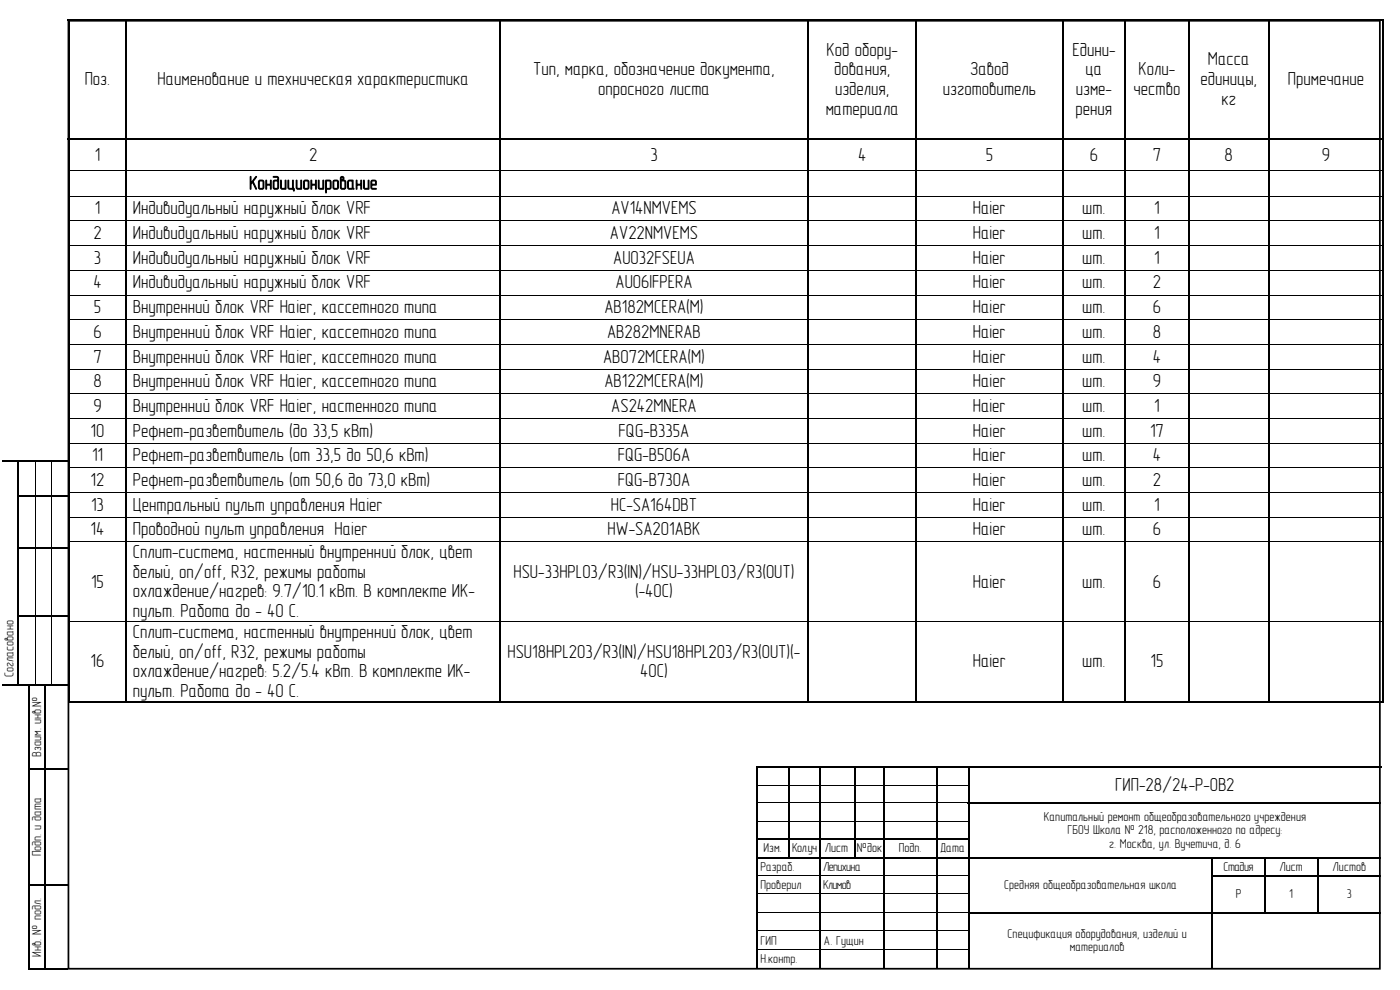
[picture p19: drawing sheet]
<svg xmlns="http://www.w3.org/2000/svg" width="420mm" height="297mm" viewBox="0 0 420 297" stroke-linecap="round" stroke-linejoin="round" font-family="sans-serif">
<defs><g id="words">
<g font-size="5.7">
<text x="248.1" y="16.7">Код обору-</text>
<text x="321.8" y="16.7">Едини-</text>
<text x="160" y="22.6">Тип, марка, обозначение документа,</text>
<text x="250.4" y="22.6">дования,</text>
<text x="291.2" y="22.6">Завод</text>
<text x="325.8" y="22.6">ца</text>
<text x="341.7" y="22.6">Коли-</text>
<text x="362.5" y="19.6">Масса</text>
<text x="25.4" y="25.6">Поз.</text>
<text x="47.3" y="25.6">Наименование и техническая характеристика</text>
<text x="179.5" y="28.5">опросного листа</text>
<text x="250.6" y="28.5">изделия,</text>
<text x="283" y="28.5">изготовитель</text>
<text x="322.9" y="28.5">изме-</text>
<text x="340.2" y="28.5">чество</text>
<text x="360.3" y="25.6">единицы,</text>
<text x="386.5" y="25.6">Примечание</text>
<text x="247.8" y="34.4">материала</text>
<text x="322.8" y="34.5">рения</text>
<text x="366.6" y="31.5">кг</text>
<text x="28.4" y="48.2">1</text>
<text x="92.8" y="48.2">2</text>
<text x="195.2" y="48.2">3</text>
<text x="257.5" y="48.2">4</text>
<text x="295.9" y="48.2">5</text>
<text x="327" y="48.2">6</text>
<text x="346" y="48.2">7</text>
<text x="367.5" y="48.2">8</text>
<text x="396.7" y="48.2">9</text>
<text x="74.8" y="56.8">Кондиционирование</text>
<text x="28.4" y="64.3">1</text>
<text x="39.8" y="64.3">Индивидуальный наружный блок VRF</text>
<text x="183.5" y="64.3">AV14NMVEMS</text>
<text x="292" y="64.3">Haier</text>
<text x="324.8" y="64.3">шт.</text>
<text x="346.4" y="64.3">1</text>
<text x="28" y="71.7">2</text>
<text x="39.8" y="71.7">Индивидуальный наружный блок VRF</text>
<text x="183.1" y="71.7">AV22NMVEMS</text>
<text x="292" y="71.7">Haier</text>
<text x="324.8" y="71.7">шт.</text>
<text x="346.4" y="71.7">1</text>
<text x="28.2" y="79.1">3</text>
<text x="39.8" y="79.1">Индивидуальный наружный блок VRF</text>
<text x="184" y="79.1">AU032FSEUA</text>
<text x="292" y="79.1">Haier</text>
<text x="324.8" y="79.1">шт.</text>
<text x="346.4" y="79.1">1</text>
<text x="28" y="86.6">4</text>
<text x="39.8" y="86.6">Индивидуальный наружный блок VRF</text>
<text x="184.7" y="86.6">AU06IFPERA</text>
<text x="292" y="86.6">Haier</text>
<text x="324.8" y="86.6">шт.</text>
<text x="346" y="86.6">2</text>
<text x="28.2" y="94">5</text>
<text x="39.8" y="94">Внутренний блок VRF Haier, кассетного типа</text>
<text x="181.4" y="94">AB182MCERA(M)</text>
<text x="292" y="94">Haier</text>
<text x="324.8" y="94">шт.</text>
<text x="346" y="94">6</text>
<text x="28" y="101.4">6</text>
<text x="39.8" y="101.4">Внутренний блок VRF Haier, кассетного типа</text>
<text x="182.2" y="101.4">AB282MNERAB</text>
<text x="292" y="101.4">Haier</text>
<text x="324.8" y="101.4">шт.</text>
<text x="346" y="101.4">8</text>
<text x="28" y="108.8">7</text>
<text x="39.8" y="108.8">Внутренний блок VRF Haier, кассетного типа</text>
<text x="181" y="108.8">AB072MCERA(M)</text>
<text x="292" y="108.8">Haier</text>
<text x="324.8" y="108.8">шт.</text>
<text x="346" y="108.8">4</text>
<text x="28" y="116.2">8</text>
<text x="39.8" y="116.2">Внутренний блок VRF Haier, кассетного типа</text>
<text x="181.4" y="116.2">AB122MCERA(M)</text>
<text x="292" y="116.2">Haier</text>
<text x="324.8" y="116.2">шт.</text>
<text x="346" y="116.2">9</text>
<text x="28" y="123.6">9</text>
<text x="39.8" y="123.6">Внутренний блок VRF Haier, настенного типа</text>
<text x="183.5" y="123.6">AS242MNERA</text>
<text x="292" y="123.6">Haier</text>
<text x="324.8" y="123.6">шт.</text>
<text x="346.4" y="123.6">1</text>
<text x="27.2" y="131">10</text>
<text x="39.8" y="131">Рефнет-разветвитель (до 33,5 кВт)</text>
<text x="185.6" y="131">FQG-B335A</text>
<text x="292" y="131">Haier</text>
<text x="324.8" y="131">шт.</text>
<text x="345.1" y="131">17</text>
<text x="27.6" y="138.4">11</text>
<text x="39.8" y="138.4">Рефнет-разветвитель (от 33,5 до 50,6 кВт)</text>
<text x="185.4" y="138.4">FQG-B506A</text>
<text x="292" y="138.4">Haier</text>
<text x="324.8" y="138.4">шт.</text>
<text x="346" y="138.4">4</text>
<text x="27.2" y="145.8">12</text>
<text x="39.8" y="145.8">Рефнет-разветвитель (от 50,6 до 73,0 кВт)</text>
<text x="185.4" y="145.8">FQG-B730A</text>
<text x="292" y="145.8">Haier</text>
<text x="324.8" y="145.8">шт.</text>
<text x="346" y="145.8">2</text>
<text x="27.3" y="153.2">13</text>
<text x="39.8" y="153.2">Центральный пульт управления Haier</text>
<text x="183.3" y="153.2">HC-SA164DBT</text>
<text x="292" y="153.2">Haier</text>
<text x="324.8" y="153.2">шт.</text>
<text x="346.4" y="153.2">1</text>
<text x="27.2" y="160.6">14</text>
<text x="39.8" y="160.6">Проводной пульт управления Haier</text>
<text x="182.4" y="160.6">HW-SA201ABK</text>
<text x="292" y="160.6">Haier</text>
<text x="324.8" y="160.6">шт.</text>
<text x="346" y="160.6">6</text>
<text x="39.8" y="167.4">Сплит-система, настенный внутренний блок, цвет</text>
<text x="39.8" y="173.4">белый, on/off, R32, режимы работы</text>
<text x="154.1" y="173.4">HSU-33HPL03/R3(IN)/HSU-33HPL03/R3(OUT)</text>
<text x="27.3" y="176.3">15</text>
<text x="39.8" y="179.3">охлаждение/нагрев: 9.7/10.1 кВт. В комплекте ИК-</text>
<text x="190.6" y="179.3">(-40С)</text>
<text x="292" y="176.3">Haier</text>
<text x="324.8" y="176.3">шт.</text>
<text x="346" y="176.3">6</text>
<text x="39.8" y="185.2">пульт. Работа до - 40 С.</text>
<text x="39.8" y="191.4">Сплит-система, настенный внутренний блок, цвет</text>
<text x="39.8" y="197.3">белый, on/off, R32, режимы работы</text>
<text x="152.3" y="197.3">HSU18HPL203/R3(IN)/HSU18HPL203/R3(OUT)(-</text>
<text x="27.2" y="200.3">16</text>
<text x="39.8" y="203.2">охлаждение/нагрев: 5.2/5.4 кВт. В комплекте ИК-</text>
<text x="192.1" y="203.2">40С)</text>
<text x="292" y="200.3">Haier</text>
<text x="324.8" y="200.3">шт.</text>
<text x="345.3" y="200.3">15</text>
<text x="39.8" y="209.1">пульт. Работа до - 40 С.</text>
<text x="334.7" y="237.3">ГИП-28/24-Р-ОВ2</text>
</g>
<g font-size="3.9">
<text x="4.1" y="203.2" transform="rotate(-90 4.1 203.2)">Согласовано</text>
<text x="12.4" y="227.1" transform="rotate(-90 12.4 227.1)">Взаим. инв.№</text>
<text x="313.3" y="246.2">Капитальный ремонт общеобразовательного учреждения</text>
<text x="320.4" y="250.3">ГБОУ Школа № 218, расположенного по адресу:</text>
<text x="12.4" y="256.9" transform="rotate(-90 12.4 256.9)">Подп. и дата</text>
<text x="229.2" y="255.7">Изм.</text>
<text x="237.8" y="255.7">Кол.уч</text>
<text x="247.5" y="255.7">Лист</text>
<text x="257.2" y="255.7">№док</text>
<text x="269.7" y="255.7">Подп.</text>
<text x="282.1" y="255.7">Дата</text>
<text x="332.9" y="254.4">г. Москва, ул. Вучетича, д. 6</text>
<text x="228.2" y="261.2">Разраб.</text>
<text x="247.1" y="261.2">Лепихина</text>
<text x="367.2" y="261.2">Стадия</text>
<text x="384" y="261.2">Лист</text>
<text x="399.9" y="261.2">Листов</text>
<text x="228.2" y="266.8">Проверил</text>
<text x="247.1" y="266.8">Климов</text>
<text x="301.4" y="266.8">Средняя общеобразовательная школа</text>
<text x="370.8" y="269.5">Р</text>
<text x="386.9" y="269.5">1</text>
<text x="404.2" y="269.5">3</text>
<text x="302.4" y="281.3">Спецификация оборудования, изделий и</text>
<text x="12.4" y="287" transform="rotate(-90 12.4 287)">Инв. № подл.</text>
<text x="228.2" y="283.4">ГИП</text>
<text x="247.3" y="283.4">А. Гущин</text>
<text x="321.1" y="285.4">материалов</text>
<text x="228.2" y="288.9">Н.контр.</text>
</g>
</g></defs>
<path d="M20.5 6.2h393.6v284.5h-393.6z" fill="none" stroke="#000" stroke-width=".53"/>
<g fill="#000">
<path d="M20.3 5.8h.6v.6h-.6zM20.3 5.8h222.5v.6h-222.5zM20.3 6.4h.6v34.9h-.6zM37.6 6.4h.6v34.9h-.6zM149.8 6.4h.5v34.9h-.5zM242.3 6.4h.5v34.9h-.5zM242.8 5.8h32v.6h-32zM274.8 5.8h140.5v.6h-140.5zM274.8 6.4h.5v34.9h-.5zM318.6 6.4h.6v34.9h-.6zM337.4 6.4h.6v34.9h-.6zM356.5 6.4h.5v34.9h-.5z"/>
<path d="M380.6 6.4h.5v34.9h-.5zM414.8 5.8h.5v.6h-.5zM414.8 6.4h.5v34.9h-.5zM20.3 41.3h222.5v.5h-222.5zM20.3 41.8h.6v9.3h-.6zM20.3 51.1h.6v.3h-.6zM20.3 51.4h.6v7.4h-.6zM20.3 58.8h.6v.2h-.6zM20.3 59h.6v7.2h-.6zM37.6 41.8h.6v9.3h-.6zM37.6 51.1h.6v.3h-.6zM37.6 51.4h.6v7.4h-.6z"/>
<path d="M37.6 58.8h.6v.2h-.6zM37.6 59h.6v7.2h-.6zM149.8 41.8h.5v9.3h-.5zM149.8 51.1h.5v.3h-.5zM149.8 51.4h.5v7.4h-.5zM149.8 58.8h.5v.2h-.5zM149.8 59h.5v7.2h-.5zM242.3 41.8h.5v9.3h-.5zM242.3 51.1h.5v.3h-.5zM242.3 51.4h.5v7.4h-.5zM242.3 58.8h.5v.2h-.5zM242.3 59h.5v7.2h-.5z"/>
<path d="M242.8 41.3h32v.5h-32zM274.8 41.3h140.5v.5h-140.5zM274.8 41.8h.5v9.3h-.5zM274.8 51.1h.5v.3h-.5zM274.8 51.4h.5v7.4h-.5zM274.8 58.8h.5v.2h-.5zM274.8 59h.5v7.2h-.5zM318.6 41.8h.6v9.3h-.6zM318.6 51.1h.6v.3h-.6zM318.6 51.4h.6v7.4h-.6zM318.6 58.8h.6v.2h-.6zM318.6 59h.6v7.2h-.6z"/>
<path d="M337.4 41.8h.6v9.3h-.6zM337.4 51.1h.6v.3h-.6zM337.4 51.4h.6v7.4h-.6zM337.4 58.8h.6v.2h-.6zM337.4 59h.6v7.2h-.6zM356.5 41.8h.5v9.3h-.5zM356.5 51.1h.5v.3h-.5zM356.5 51.4h.5v7.4h-.5zM356.5 58.8h.5v.2h-.5zM356.5 59h.5v7.2h-.5zM380.6 41.8h.5v9.3h-.5zM380.6 51.1h.5v.3h-.5z"/>
<path d="M380.6 51.4h.5v7.4h-.5zM380.6 58.8h.5v.2h-.5zM380.6 59h.5v7.2h-.5zM414.8 41.8h.5v9.3h-.5zM414.8 51.1h.5v.3h-.5zM414.8 51.4h.5v7.4h-.5zM414.8 58.8h.5v.2h-.5zM414.8 59h.5v7.2h-.5zM20.3 66.2h.6v.2h-.6zM20.3 66.4h.6v7.2h-.6zM20.3 73.6h.6v.3h-.6zM20.3 73.9h.6v7.1h-.6z"/>
<path d="M37.6 66.2h.6v.2h-.6zM37.6 66.4h.6v7.2h-.6zM37.6 73.6h.6v.3h-.6zM37.6 73.9h.6v7.1h-.6zM149.8 66.2h.5v.2h-.5zM149.8 66.4h.5v7.2h-.5zM149.8 73.6h.5v.3h-.5zM149.8 73.9h.5v7.1h-.5zM242.3 66.2h.5v.2h-.5zM242.3 66.4h.5v7.2h-.5zM242.3 73.6h.5v.3h-.5zM242.3 73.9h.5v7.1h-.5z"/>
<path d="M274.8 66.2h.5v.2h-.5zM274.8 66.4h.5v7.2h-.5zM274.8 73.6h.5v.3h-.5zM274.8 73.9h.5v7.1h-.5zM318.6 66.2h.6v.2h-.6zM318.6 66.4h.6v7.2h-.6zM318.6 73.6h.6v.3h-.6zM318.6 73.9h.6v7.1h-.6zM337.4 66.2h.6v.2h-.6zM337.4 66.4h.6v7.2h-.6zM337.4 73.6h.6v.3h-.6zM337.4 73.9h.6v7.1h-.6z"/>
<path d="M356.5 66.2h.5v.2h-.5zM356.5 66.4h.5v7.2h-.5zM356.5 73.6h.5v.3h-.5zM356.5 73.9h.5v7.1h-.5zM380.6 66.2h.5v.2h-.5zM380.6 66.4h.5v7.2h-.5zM380.6 73.6h.5v.3h-.5zM380.6 73.9h.5v7.1h-.5zM414.8 66.2h.5v.2h-.5zM414.8 66.4h.5v7.2h-.5zM414.8 73.6h.5v.3h-.5zM414.8 73.9h.5v7.1h-.5z"/>
<path d="M20.3 81h.6v.3h-.6zM20.3 81.3h.6v7.1h-.6zM20.3 88.4h.6v.3h-.6zM20.3 88.7h.6v7.1h-.6zM20.3 95.8h.6v.3h-.6zM20.3 96.1h.6v7.1h-.6zM37.6 81h.6v.3h-.6zM37.6 81.3h.6v7.1h-.6zM37.6 88.4h.6v.3h-.6zM37.6 88.7h.6v7.1h-.6zM37.6 95.8h.6v.3h-.6zM37.6 96.1h.6v7.1h-.6z"/>
<path d="M149.8 81h.5v.3h-.5zM149.8 81.3h.5v7.1h-.5zM149.8 88.4h.5v.3h-.5zM149.8 88.7h.5v7.1h-.5zM149.8 95.8h.5v.3h-.5zM149.8 96.1h.5v7.1h-.5zM242.3 81h.5v.3h-.5zM242.3 81.3h.5v7.1h-.5zM242.3 88.4h.5v.3h-.5zM242.3 88.7h.5v7.1h-.5zM242.3 95.8h.5v.3h-.5zM242.3 96.1h.5v7.1h-.5z"/>
<path d="M274.8 81h.5v.3h-.5zM274.8 81.3h.5v7.1h-.5zM274.8 88.4h.5v.3h-.5zM274.8 88.7h.5v7.1h-.5zM274.8 95.8h.5v.3h-.5zM274.8 96.1h.5v7.1h-.5zM318.6 81h.6v.3h-.6zM318.6 81.3h.6v7.1h-.6zM318.6 88.4h.6v.3h-.6zM318.6 88.7h.6v7.1h-.6zM318.6 95.8h.6v.3h-.6zM318.6 96.1h.6v7.1h-.6z"/>
<path d="M337.4 81h.6v.3h-.6zM337.4 81.3h.6v7.1h-.6zM337.4 88.4h.6v.3h-.6zM337.4 88.7h.6v7.1h-.6zM337.4 95.8h.6v.3h-.6zM337.4 96.1h.6v7.1h-.6zM356.5 81h.5v.3h-.5zM356.5 81.3h.5v7.1h-.5zM356.5 88.4h.5v.3h-.5zM356.5 88.7h.5v7.1h-.5zM356.5 95.8h.5v.3h-.5zM356.5 96.1h.5v7.1h-.5z"/>
<path d="M380.6 81h.5v.3h-.5zM380.6 81.3h.5v7.1h-.5zM380.6 88.4h.5v.3h-.5zM380.6 88.7h.5v7.1h-.5zM380.6 95.8h.5v.3h-.5zM380.6 96.1h.5v7.1h-.5zM414.8 81h.5v.3h-.5zM414.8 81.3h.5v7.1h-.5zM414.8 88.4h.5v.3h-.5zM414.8 88.7h.5v7.1h-.5zM414.8 95.8h.5v.3h-.5zM414.8 96.1h.5v7.1h-.5z"/>
<path d="M20.3 103.2h.6v.3h-.6zM20.3 103.5h.6v7.1h-.6zM20.3 110.6h.6v.3h-.6zM20.3 110.9h.6v7.1h-.6zM20.3 118h.6v.3h-.6zM20.3 118.3h.6v7.1h-.6zM37.6 103.2h.6v.3h-.6zM37.6 103.5h.6v7.1h-.6zM37.6 110.6h.6v.3h-.6zM37.6 110.9h.6v7.1h-.6zM37.6 118h.6v.3h-.6zM37.6 118.3h.6v7.1h-.6z"/>
<path d="M149.8 103.2h.5v.3h-.5zM149.8 103.5h.5v7.1h-.5zM149.8 110.6h.5v.3h-.5zM149.8 110.9h.5v7.1h-.5zM149.8 118h.5v.3h-.5zM149.8 118.3h.5v7.1h-.5zM242.3 103.2h.5v.3h-.5zM242.3 103.5h.5v7.1h-.5zM242.3 110.6h.5v.3h-.5zM242.3 110.9h.5v7.1h-.5zM242.3 118h.5v.3h-.5zM242.3 118.3h.5v7.1h-.5z"/>
<path d="M274.8 103.2h.5v.3h-.5zM274.8 103.5h.5v7.1h-.5zM274.8 110.6h.5v.3h-.5zM274.8 110.9h.5v7.1h-.5zM274.8 118h.5v.3h-.5zM274.8 118.3h.5v7.1h-.5zM318.6 103.2h.6v.3h-.6zM318.6 103.5h.6v7.1h-.6zM318.6 110.6h.6v.3h-.6zM318.6 110.9h.6v7.1h-.6zM318.6 118h.6v.3h-.6zM318.6 118.3h.6v7.1h-.6z"/>
<path d="M337.4 103.2h.6v.3h-.6zM337.4 103.5h.6v7.1h-.6zM337.4 110.6h.6v.3h-.6zM337.4 110.9h.6v7.1h-.6zM337.4 118h.6v.3h-.6zM337.4 118.3h.6v7.1h-.6zM356.5 103.2h.5v.3h-.5zM356.5 103.5h.5v7.1h-.5zM356.5 110.6h.5v.3h-.5zM356.5 110.9h.5v7.1h-.5zM356.5 118h.5v.3h-.5zM356.5 118.3h.5v7.1h-.5z"/>
<path d="M380.6 103.2h.5v.3h-.5zM380.6 103.5h.5v7.1h-.5zM380.6 110.6h.5v.3h-.5zM380.6 110.9h.5v7.1h-.5zM380.6 118h.5v.3h-.5zM380.6 118.3h.5v7.1h-.5zM414.8 103.2h.5v.3h-.5zM414.8 103.5h.5v7.1h-.5zM414.8 110.6h.5v.3h-.5zM414.8 110.9h.5v7.1h-.5zM414.8 118h.5v.3h-.5zM414.8 118.3h.5v7.1h-.5z"/>
<path d="M.5 138h20v.6h-20zM5.2 138.6h.6v9.9h-.6zM20.3 125.4h.6v.3h-.6zM20.3 125.7h.6v7.1h-.6zM20.3 132.8h.6v.3h-.6zM20.3 133.1h.6v7.2h-.6zM37.6 125.4h.6v.3h-.6zM37.6 125.7h.6v7.1h-.6zM37.6 132.8h.6v.3h-.6zM37.6 133.1h.6v7.2h-.6zM149.8 125.4h.5v.3h-.5zM149.8 125.7h.5v7.1h-.5z"/>
<path d="M149.8 132.8h.5v.3h-.5zM149.8 133.1h.5v7.2h-.5zM242.3 125.4h.5v.3h-.5zM242.3 125.7h.5v7.1h-.5zM242.3 132.8h.5v.3h-.5zM242.3 133.1h.5v7.2h-.5zM274.8 125.4h.5v.3h-.5zM274.8 125.7h.5v7.1h-.5zM274.8 132.8h.5v.3h-.5zM274.8 133.1h.5v7.2h-.5zM318.6 125.4h.6v.3h-.6zM318.6 125.7h.6v7.1h-.6z"/>
<path d="M318.6 132.8h.6v.3h-.6zM318.6 133.1h.6v7.2h-.6zM337.4 125.4h.6v.3h-.6zM337.4 125.7h.6v7.1h-.6zM337.4 132.8h.6v.3h-.6zM337.4 133.1h.6v7.2h-.6zM356.5 125.4h.5v.3h-.5zM356.5 125.7h.5v7.1h-.5zM356.5 132.8h.5v.3h-.5zM356.5 133.1h.5v7.2h-.5zM380.6 125.4h.5v.3h-.5zM380.6 125.7h.5v7.1h-.5z"/>
<path d="M380.6 132.8h.5v.3h-.5zM380.6 133.1h.5v7.2h-.5zM414.8 125.4h.5v.3h-.5zM414.8 125.7h.5v7.1h-.5zM414.8 132.8h.5v.3h-.5zM414.8 133.1h.5v7.2h-.5zM5.2 148.5h15.3v.6h-15.3zM5.2 149.1h.6v15h-.6zM20.3 140.3h.6v.2h-.6zM20.3 140.5h.6v7.2h-.6zM20.3 147.7h.6v.2h-.6zM20.3 147.9h.6v7.2h-.6z"/>
<path d="M20.3 155.1h.6v.2h-.6zM20.3 155.3h.6v7.2h-.6zM37.6 140.3h.6v.2h-.6zM37.6 140.5h.6v7.2h-.6zM37.6 147.7h.6v.2h-.6zM37.6 147.9h.6v7.2h-.6zM37.6 155.1h.6v.2h-.6zM37.6 155.3h.6v7.2h-.6zM149.8 140.3h.5v.2h-.5zM149.8 140.5h.5v7.2h-.5zM149.8 147.7h.5v.2h-.5zM149.8 147.9h.5v7.2h-.5z"/>
<path d="M149.8 155.1h.5v.2h-.5zM149.8 155.3h.5v7.2h-.5zM242.3 140.3h.5v.2h-.5zM242.3 140.5h.5v7.2h-.5zM242.3 147.7h.5v.2h-.5zM242.3 147.9h.5v7.2h-.5zM242.3 155.1h.5v.2h-.5zM242.3 155.3h.5v7.2h-.5zM274.8 140.3h.5v.2h-.5zM274.8 140.5h.5v7.2h-.5zM274.8 147.7h.5v.2h-.5zM274.8 147.9h.5v7.2h-.5z"/>
<path d="M274.8 155.1h.5v.2h-.5zM274.8 155.3h.5v7.2h-.5zM318.6 140.3h.6v.2h-.6zM318.6 140.5h.6v7.2h-.6zM318.6 147.7h.6v.2h-.6zM318.6 147.9h.6v7.2h-.6zM318.6 155.1h.6v.2h-.6zM318.6 155.3h.6v7.2h-.6zM337.4 140.3h.6v.2h-.6zM337.4 140.5h.6v7.2h-.6zM337.4 147.7h.6v.2h-.6zM337.4 147.9h.6v7.2h-.6z"/>
<path d="M337.4 155.1h.6v.2h-.6zM337.4 155.3h.6v7.2h-.6zM356.5 140.3h.5v.2h-.5zM356.5 140.5h.5v7.2h-.5zM356.5 147.7h.5v.2h-.5zM356.5 147.9h.5v7.2h-.5zM356.5 155.1h.5v.2h-.5zM356.5 155.3h.5v7.2h-.5zM380.6 140.3h.5v.2h-.5zM380.6 140.5h.5v7.2h-.5zM380.6 147.7h.5v.2h-.5zM380.6 147.9h.5v7.2h-.5z"/>
<path d="M380.6 155.1h.5v.2h-.5zM380.6 155.3h.5v7.2h-.5zM414.8 140.3h.5v.2h-.5zM414.8 140.5h.5v7.2h-.5zM414.8 147.7h.5v.2h-.5zM414.8 147.9h.5v7.2h-.5zM414.8 155.1h.5v.2h-.5zM414.8 155.3h.5v7.2h-.5zM5.2 164.1h15.3v.5h-15.3zM5.2 164.6h.6v20h-.6zM20.3 162.5h.6v.3h-.6zM20.3 162.8h.6v23.6h-.6z"/>
<path d="M37.6 162.5h.6v.3h-.6zM37.6 162.8h.6v23.6h-.6zM149.8 162.5h.5v.3h-.5zM149.8 162.8h.5v23.6h-.5zM242.3 162.5h.5v.3h-.5zM242.3 162.8h.5v23.6h-.5zM274.8 162.5h.5v.3h-.5zM274.8 162.8h.5v23.6h-.5zM318.6 162.5h.6v.3h-.6zM318.6 162.8h.6v23.6h-.6zM337.4 162.5h.6v.3h-.6zM337.4 162.8h.6v23.6h-.6z"/>
<path d="M356.5 162.5h.5v.3h-.5zM356.5 162.8h.5v23.6h-.5zM380.6 162.5h.5v.3h-.5zM380.6 162.8h.5v23.6h-.5zM414.8 162.5h.5v.3h-.5zM414.8 162.8h.5v23.6h-.5zM5.2 184.6h15.3v.6h-15.3zM5.2 185.2h.6v20.5h-.6zM20.3 186.4h.6v.3h-.6zM20.3 186.7h.6v24.2h-.6zM37.6 186.4h.6v.3h-.6zM37.6 186.7h.6v24.2h-.6z"/>
<path d="M149.8 186.4h.5v.3h-.5zM149.8 186.7h.5v24.2h-.5zM242.3 186.4h.5v.3h-.5zM242.3 186.7h.5v24.2h-.5zM274.8 186.4h.5v.3h-.5zM274.8 186.7h.5v24.2h-.5zM318.6 186.4h.6v.3h-.6zM318.6 186.7h.6v24.2h-.6zM337.4 186.4h.6v.3h-.6zM337.4 186.7h.6v24.2h-.6zM356.5 186.4h.5v.3h-.5zM356.5 186.7h.5v24.2h-.5z"/>
<path d="M380.6 186.4h.5v.3h-.5zM380.6 186.7h.5v24.2h-.5zM414.8 186.4h.5v.3h-.5zM414.8 186.7h.5v24.2h-.5zM.5 205.2h4.7v.5h-4.7zM5.8 205.2h4.6v.5h-4.6zM8.5 205.3h.5v25h-.5zM10.4 205.2h5v.5h-5zM13.3 205.3h.5v25h-.5zM15.4 205.2h5.1v.5h-5.1zM20.3 210.4h17.3v.5h-17.3zM38.2 210.4h111.6v.5h-111.6z"/>
<path d="M150.3 210.4h92v.5h-92zM242.8 210.4h32v.5h-32zM275.3 210.4h43.3v.5h-43.3zM319.2 210.4h18.2v.5h-18.2zM338 210.4h18.5v.5h-18.5zM357 210.4h23.6v.5h-23.6zM381.1 210.4h33.7v.5h-33.7zM414.8 210.4h.5v.5h-.5zM8.5 230.3h11.7v.6h-11.7zM8.5 230.9h.5v34.5h-.5zM13.3 230.9h.5v34.5h-.5zM226.9 230h.5v.5h-.5z"/>
<path d="M226.9 230h187.6v.5h-187.6zM226.9 230.5h.5v5h-.5zM226.9 235.6h.5v5.1h-.5zM236.4 230.5h.5v5h-.5zM236.4 235.6h.5v5.1h-.5zM245.8 230.5h.5v5h-.5zM245.8 235.6h.5v5.1h-.5zM256.4 230.5h.5v5h-.5zM256.4 235.6h.5v5.1h-.5zM265.1 230.5h.5v5h-.5zM265.1 235.6h.5v5.1h-.5zM280.9 230.5h.5v5h-.5z"/>
<path d="M280.9 235.6h.5v5.1h-.5zM290.5 230.5h.5v5h-.5zM290.5 235.6h.5v5.1h-.5zM226.9 240.7h.5v.5h-.5zM226.9 241.2h.5v5h-.5zM226.9 246.2h.5v.3h-.5zM226.9 246.5h.5v5h-.5zM226.9 251.5h64.1v.5h-64.1zM226.9 252h.5v5h-.5zM226.9 257h64.1v.6h-64.1zM226.9 257.6h.5v5h-.5zM236.4 240.7h.5v.5h-.5z"/>
<path d="M236.4 241.2h.5v5h-.5zM236.4 246.2h.5v.3h-.5zM236.4 246.5h.5v5h-.5zM236.4 252h.5v5h-.5zM245.8 240.7h.5v.5h-.5zM245.8 241.2h.5v5h-.5zM245.8 246.2h.5v.3h-.5zM245.8 246.5h.5v5h-.5zM245.8 252h.5v5h-.5zM245.8 257.6h.5v5h-.5zM256.4 240.7h.5v.5h-.5zM256.4 241.2h.5v5h-.5z"/>
<path d="M256.4 246.2h.5v.3h-.5zM256.4 246.5h.5v5h-.5zM256.4 252h.5v5h-.5zM265.1 240.7h.5v.5h-.5zM265.1 241.2h.5v5h-.5zM265.1 246.2h.5v.3h-.5zM265.1 246.5h.5v5h-.5zM265.1 252h.5v5h-.5zM265.1 257.6h.5v5h-.5zM280.9 240.7h.5v.5h-.5zM280.9 241.2h.5v5h-.5zM280.9 246.2h.5v.3h-.5z"/>
<path d="M280.9 246.5h.5v5h-.5zM280.9 252h.5v5h-.5zM280.9 257.6h.5v5h-.5zM290.5 240.7h124v.5h-124zM290.5 241.2h.5v5h-.5zM290.5 246.2h.5v.3h-.5zM290.5 246.5h.5v5h-.5zM290.5 252h.5v5h-.5zM290.5 257.6h.5v5h-.5zM291 257h72.5v.6h-72.5zM363.5 257h51v.6h-51zM363.5 257.6h.5v5h-.5z"/>
<path d="M379.4 257.6h.5v5h-.5zM395.1 257.6h.6v5h-.6zM8.5 265.4h11.7v.5h-11.7zM8.5 265.9h.5v25h-.5zM13.3 265.9h.5v25h-.5zM226.9 262.6h.5v.5h-.5zM226.9 263.1h.5v5h-.5zM226.9 268.1h.5v.5h-.5zM226.9 268.6h.5v5h-.5zM226.9 273.6h.5v.6h-.5zM226.9 274.2h.5v5h-.5zM226.9 279.2h.5v.5h-.5z"/>
<path d="M226.9 279.7h.5v5h-.5zM245.8 262.6h.5v.5h-.5zM245.8 263.1h.5v5h-.5zM245.8 268.1h.5v.5h-.5zM245.8 268.6h.5v5h-.5zM245.8 273.6h.5v.6h-.5zM245.8 274.2h.5v5h-.5zM245.8 279.2h.5v.5h-.5zM245.8 279.7h.5v5h-.5zM265.1 262.6h.5v.5h-.5zM265.1 263.1h.5v5h-.5zM265.1 268.1h.5v.5h-.5z"/>
<path d="M265.1 268.6h.5v5h-.5zM265.1 273.6h.5v.6h-.5zM265.1 274.2h.5v5h-.5zM265.1 279.2h.5v.5h-.5zM265.1 279.7h.5v5h-.5zM280.9 262.6h.5v.5h-.5zM280.9 263.1h.5v5h-.5zM280.9 268.1h.5v.5h-.5zM280.9 268.6h.5v5h-.5zM280.9 273.6h.5v.6h-.5zM280.9 274.2h.5v5h-.5zM280.9 279.2h.5v.5h-.5z"/>
<path d="M280.9 279.7h.5v5h-.5zM290.5 262.6h.5v.5h-.5zM290.5 263.1h.5v5h-.5zM290.5 268.1h.5v.5h-.5zM290.5 268.6h.5v5h-.5zM290.5 273.6h.5v.6h-.5zM290.5 274.2h.5v5h-.5zM290.5 279.2h.5v.5h-.5zM290.5 279.7h.5v5h-.5zM291 273.6h72.5v.6h-72.5zM363.5 262.6h51v.5h-51zM363.5 263.1h.5v5h-.5z"/>
<path d="M363.5 268.1h.5v.5h-.5zM363.5 268.6h.5v5h-.5zM363.5 273.6h51v.6h-51zM363.5 274.2h.5v5h-.5zM363.5 279.2h.5v.5h-.5zM363.5 279.7h.5v5h-.5zM379.4 263.1h.5v5h-.5zM379.4 268.1h.5v.5h-.5zM379.4 268.6h.5v5h-.5zM395.1 263.1h.6v5h-.6zM395.1 268.1h.6v.5h-.6zM395.1 268.6h.6v5h-.6z"/>
<path d="M8.5 290.4h4.8v.5h-4.8zM13.8 290.4h6.4v.5h-6.4zM226.9 284.7h.5v.5h-.5zM226.9 285.2h.5v5.1h-.5zM245.8 284.7h.5v.5h-.5zM245.8 285.2h.5v5.1h-.5zM265.1 284.7h.5v.5h-.5zM265.1 285.2h.5v5.1h-.5zM280.9 284.7h.5v.5h-.5zM280.9 285.2h.5v5.1h-.5zM290.5 284.7h.5v.5h-.5zM290.5 285.2h.5v5.1h-.5z"/>
<path d="M363.5 284.7h.5v.5h-.5zM363.5 285.2h.5v5.1h-.5z"/>
</g>
<g fill="none" stroke="#000" stroke-width=".3">
<path d="M20.9 51.2h16.7M20.9 58.9h16.7M38.2 51.2h111.6M38.2 58.9h111.6M150.3 51.2h92M150.3 58.9h92M242.8 51.2h32M242.8 58.9h32M275.3 51.2h43.3M275.3 58.9h43.3M319.2 51.2h18.2M319.2 58.9h18.2"/>
<path d="M338 51.2h18.5M338 58.9h18.5M357 51.2h23.6M357 58.9h23.6M381.1 51.2h33.7M381.1 58.9h33.7M20.9 66.3h16.7M20.9 73.7h16.7M38.2 66.3h111.6M38.2 73.7h111.6M150.3 66.3h92M150.3 73.7h92"/>
<path d="M242.8 66.3h32M242.8 73.7h32M275.3 66.3h43.3M275.3 73.7h43.3M319.2 66.3h18.2M319.2 73.7h18.2M338 66.3h18.5M338 73.7h18.5M357 66.3h23.6M357 73.7h23.6M381.1 66.3h33.7M381.1 73.7h33.7"/>
<path d="M20.9 81.1h16.7M20.9 88.5h16.7M20.9 95.9h16.7M38.2 81.1h111.6M38.2 88.5h111.6M38.2 95.9h111.6M150.3 81.1h92M150.3 88.5h92M150.3 95.9h92M242.8 81.1h32M242.8 88.5h32M242.8 95.9h32"/>
<path d="M275.3 81.1h43.3M275.3 88.5h43.3M275.3 95.9h43.3M319.2 81.1h18.2M319.2 88.5h18.2M319.2 95.9h18.2M338 81.1h18.5M338 88.5h18.5M338 95.9h18.5M357 81.1h23.6M357 88.5h23.6M357 95.9h23.6"/>
<path d="M381.1 81.1h33.7M381.1 88.5h33.7M381.1 95.9h33.7M20.9 103.3h16.7M20.9 110.7h16.7M20.9 118.2h16.7M38.2 103.3h111.6M38.2 110.7h111.6M38.2 118.2h111.6M150.3 103.3h92M150.3 110.7h92M150.3 118.2h92"/>
<path d="M242.8 103.3h32M242.8 110.7h32M242.8 118.2h32M275.3 103.3h43.3M275.3 110.7h43.3M275.3 118.2h43.3M319.2 103.3h18.2M319.2 110.7h18.2M319.2 118.2h18.2M338 103.3h18.5M338 110.7h18.5M338 118.2h18.5"/>
<path d="M357 103.3h23.6M357 110.7h23.6M357 118.2h23.6M381.1 103.3h33.7M381.1 110.7h33.7M381.1 118.2h33.7M10.5 138.6v9.9M15.5 138.6v9.9M20.9 125.6h16.7M20.9 133h16.7M38.2 125.6h111.6M38.2 133h111.6"/>
<path d="M150.3 125.6h92M150.3 133h92M242.8 125.6h32M242.8 133h32M275.3 125.6h43.3M275.3 133h43.3M319.2 125.6h18.2M319.2 133h18.2M338 125.6h18.5M338 133h18.5M357 125.6h23.6M357 133h23.6"/>
<path d="M381.1 125.6h33.7M381.1 133h33.7M10.5 149.1v15M15.5 149.1v15M20.9 140.4h16.7M20.9 147.8h16.7M20.9 155.2h16.7M38.2 140.4h111.6M38.2 147.8h111.6M38.2 155.2h111.6M150.3 140.4h92M150.3 147.8h92"/>
<path d="M150.3 155.2h92M242.8 140.4h32M242.8 147.8h32M242.8 155.2h32M275.3 140.4h43.3M275.3 147.8h43.3M275.3 155.2h43.3M319.2 140.4h18.2M319.2 147.8h18.2M319.2 155.2h18.2M338 140.4h18.5M338 147.8h18.5"/>
<path d="M338 155.2h18.5M357 140.4h23.6M357 147.8h23.6M357 155.2h23.6M381.1 140.4h33.7M381.1 147.8h33.7M381.1 155.2h33.7M10.5 164.6v20M15.5 164.6v20M20.9 162.6h16.7M38.2 162.6h111.6M150.3 162.6h92"/>
<path d="M242.8 162.6h32M275.3 162.6h43.3M319.2 162.6h18.2M338 162.6h18.5M357 162.6h23.6M381.1 162.6h33.7M10.5 185.2v20M15.5 185.2v20M20.9 186.5h16.7M38.2 186.5h111.6M150.3 186.5h92M242.8 186.5h32"/>
<path d="M275.3 186.5h43.3M319.2 186.5h18.2M338 186.5h18.5M357 186.5h23.6M381.1 186.5h33.7M226.9 235.6h64.1M227.4 240.7h9M227.4 246.3h9M236.9 240.7h8.9M236.9 246.3h8.9M246.3 240.7h10.1M246.3 246.3h10.1"/>
<path d="M256.9 240.7h8.2M256.9 246.3h8.2M265.6 240.7h15.3M265.6 246.3h15.3M281.4 240.7h9.1M281.4 246.3h9.1M227.4 262.6h18.4M227.4 268.2h18.4M227.4 273.7h18.4M227.4 279.3h18.4M246.3 262.6h18.8M246.3 268.2h18.8"/>
<path d="M246.3 273.7h18.8M246.3 279.3h18.8M265.6 262.6h15.3M265.6 268.2h15.3M265.6 273.7h15.3M265.6 279.3h15.3M281.4 262.6h9.1M281.4 268.2h9.1M281.4 273.7h9.1M281.4 279.3h9.1M227.4 284.8h18.4M246.3 284.8h18.8"/>
<path d="M265.6 284.8h15.3M281.4 284.8h9.1"/>
</g>
<use href="#words"/>
</svg>
